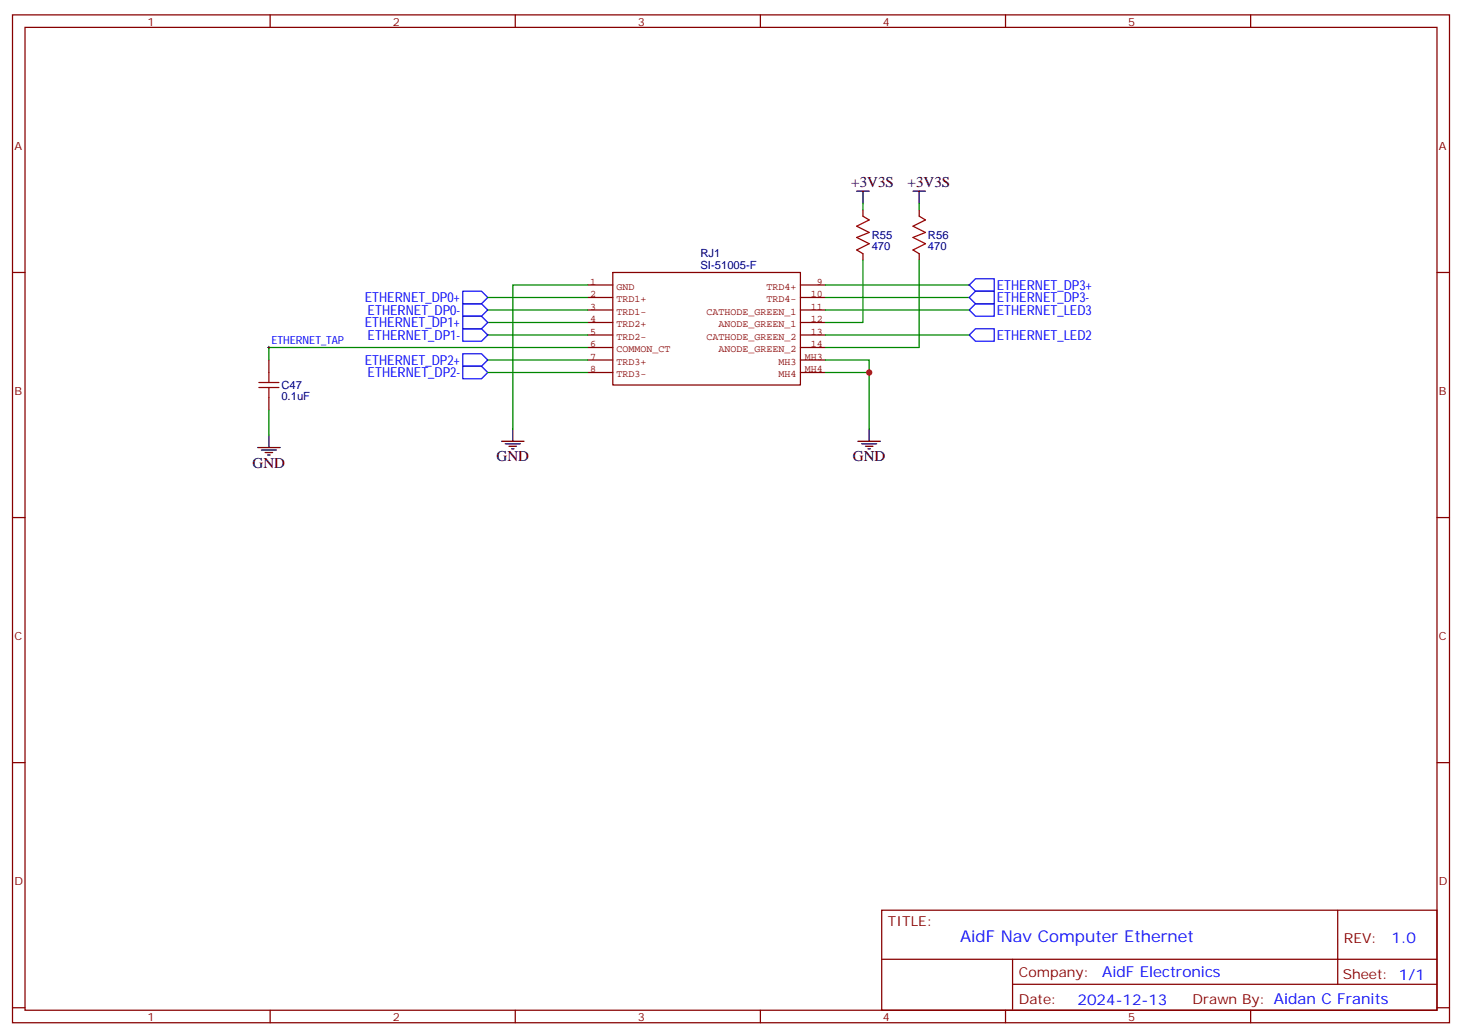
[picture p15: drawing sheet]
<svg xmlns="http://www.w3.org/2000/svg" width="412mm" height="292mm" viewBox="0 0 412 292" stroke-linecap="round" stroke-linejoin="round" font-family="sans-serif">
<defs><g id="words">
<text font-size="4.6" fill="#00f" x="270.8" y="265.8">AidF Nav Computer Ethernet</text>
<g font-size="4.2">
<text x="240.1" y="52.8">+3V3S</text>
<text x="256" y="52.8">+3V3S</text>
<text x="71.3" y="131.9">GND</text>
<text x="140.1" y="130.1">GND</text>
<text x="240.6" y="130.1">GND</text>
</g>
<g font-size="4.2" fill="#00f">
<text x="392.5" y="266">1.0</text>
<text x="310.9" y="275.6">AidF Electronics</text>
<text x="304" y="283.4">2024-12-13</text>
</g>
<g font-size="3.9" fill="#00f">
<text x="281.2" y="81.7">ETHERNET_DP3+</text>
<text x="102.9" y="85.2">ETHERNET_DP0+</text>
<text x="103.7" y="88.8">ETHERNET_DP0-</text>
<text x="281.2" y="85.2">ETHERNET_DP3-</text>
<text x="281.2" y="88.8">ETHERNET_LED3</text>
<text x="102.9" y="92.3">ETHERNET_DP1+</text>
<text x="103.7" y="95.8">ETHERNET_DP1-</text>
<text x="281.2" y="95.8">ETHERNET_LED2</text>
<text x="102.9" y="102.9">ETHERNET_DP2+</text>
<text x="103.7" y="106.4">ETHERNET_DP2-</text>
</g>
<g font-size="3.9" fill="#800">
<text x="250.5" y="261.4">TITLE:</text>
<text x="379.1" y="266">REV:</text>
<text x="287.4" y="275.6">Company:</text>
<text x="378.7" y="276.2">Sheet: 1/1</text>
<text x="287.4" y="283.2">Date:</text>
<text x="336.4" y="283.3">Drawn By: Aidan C Franits</text>
</g>
<g font-size="3.2" fill="#800">
<text x="41.6" y="7.2">1</text>
<text x="110.8" y="7.2">2</text>
<text x="179.9" y="7.2">3</text>
<text x="249.1" y="7.2">4</text>
<text x="318.2" y="7.2">5</text>
<text x="4.1" y="42.3">A</text>
<text x="405.9" y="42.3">A</text>
<text x="4.1" y="111.4">B</text>
<text x="405.9" y="111.4">B</text>
<text x="4.1" y="180.6">C</text>
<text x="405.9" y="180.6">C</text>
<text x="4.1" y="249.7">D</text>
<text x="405.9" y="249.7">D</text>
<text x="41.6" y="288">1</text>
<text x="110.8" y="288">2</text>
<text x="179.9" y="288">3</text>
<text x="249.1" y="288">4</text>
<text x="318.2" y="288">5</text>
</g>
<g font-size="3.2" fill="#000080">
<text x="245.9" y="70.7">470</text>
<text x="245.9" y="67.4">R55</text>
<text x="261.8" y="70.7">470</text>
<text x="261.8" y="67.4">R56</text>
<text x="197.6" y="75.8">SI-51005-F</text>
<text x="197.6" y="72.6">RJ1</text>
<text x="79.4" y="113">0.1uF</text>
<text x="79.4" y="109.8">C47</text>
</g>
<text font-size="3.2" fill="#00f" x="76.6" y="97.2">ETHERNET_TAP</text>
<g font-size="2.8" fill="#840000">
<text x="166.5" y="80.4">1</text>
<text x="166.5" y="83.9">2</text>
<text x="173.9" y="81.7">GND</text>
<text x="216.3" y="81.7">TRD4+</text>
<text x="228.7" y="83.9">10</text>
<text x="230.4" y="80.4">9</text>
<text x="166.5" y="87.4">3</text>
<text x="173.9" y="85.2">TRD1+</text>
<text x="173.9" y="88.8">TRD1-</text>
<text x="199.3" y="88.8">CATHODE_GREEN_1</text>
<text x="216.3" y="85.2">TRD4-</text>
<text x="228.7" y="87.4">11</text>
<text x="166.5" y="90.9">4</text>
<text x="166.5" y="94.5">5</text>
<text x="173.9" y="92.3">TRD2+</text>
<text x="173.9" y="95.8">TRD2-</text>
<text x="199.3" y="95.8">CATHODE_GREEN_2</text>
<text x="202.7" y="92.3">ANODE_GREEN_1</text>
<text x="228.7" y="90.9">12</text>
<text x="228.7" y="94.5">13</text>
<text x="166.5" y="98">6</text>
<text x="166.5" y="101.5">7</text>
<text x="173.9" y="99.4">COMMON_CT</text>
<text x="202.7" y="99.4">ANODE_GREEN_2</text>
<text x="227" y="101.5">MH3</text>
<text x="228.7" y="98">14</text>
<text x="166.5" y="105.1">8</text>
<text x="173.9" y="102.9">TRD3+</text>
<text x="173.9" y="106.4">TRD3-</text>
<text x="219.6" y="102.9">MH3</text>
<text x="219.6" y="106.4">MH4</text>
<text x="227" y="105.1">MH4</text>
</g>
</g></defs>
<g fill="none" stroke="#870000" stroke-width=".35">
<path d="M3.5 4.2h405.4v284.3h-405.4zM7.1 7.7h398.2v277.3h-398.2zM76.2 4.2v3.5M145.3 4.2v3.5M214.5 4.2v3.5M283.6 4.2v3.5M352.8 4.2v3.5M243.4 59.2v1.8M259.3 59.2v1.8M3.5 76.9h3.6M243.4 71.6v1.7M259.3 71.6v1.7"/>
<path d="M405.3 76.9h3.6M75.8 101.6v3.5M75.8 112.1v3.6M3.5 146h3.6M405.3 146h3.6M3.5 215.2h3.6M405.3 215.2h3.6M248.7 256.8h156.6v28.2h-156.6zM377.3 256.8v20.9M248.7 270.6h156.5M285.6 277.7h119.6M285.6 270.6v14.1"/>
<path d="M3.5 284.3h3.6M76.2 285v3.5M145.3 285v3.5M214.5 285v3.5M283.6 285v3.5M352.8 285v3.5M405.3 284.3h3.6"/>
</g>
<g fill="none" stroke="#850000" stroke-width=".35">
<path d="M172.9 76.9h52.9v31.7h-52.9zM165.8 80.4h7.1M165.8 83.9h7.1M165.8 87.5h7.1M165.8 91h7.1M165.8 94.5h7.1M165.8 98h7.1M225.8 80.4h7M225.8 83.9h7M225.8 87.5h7M225.8 91h7M225.8 94.5h7"/>
<path d="M225.8 98h7M165.8 101.6h7.1M165.8 105.1h7.1M225.8 101.6h7M225.8 105.1h7"/>
</g>
<g fill="none" stroke="#000" stroke-width=".35">
<path d="M241.7 53.9h3.5M243.4 53.9v3.6M257.5 53.9h3.6M259.3 53.9v3.6M72.7 126.3h6.3M73.7 127h4.3M74.8 127.7h2.1M75.5 128.4h.7M75.8 122.7v3.6M141.5 124.5h6.3M142.5 125.2h4.3M143.6 125.9h2.1"/>
<path d="M144.3 126.6h.7M144.6 121v3.5M242 124.5h6.4M243.1 125.2h4.2M244.1 125.9h2.1M244.8 126.6h.7M245.2 121v3.5"/>
</g>
<g fill="none" stroke="#008700" stroke-width=".35">
<path d="M243.4 57.5v1.7M259.3 57.5v1.7M243.4 73.3v17.7h-10.6M259.3 73.3v24.7h-26.5M137.6 83.9h28.2M137.6 87.5h28.2M137.6 94.5h28.2M137.6 91h28.2M165.8 80.4h-21.2v40.6M165.8 98h-90v3.6M232.8 83.9h40.6M232.8 87.5h40.6"/>
<path d="M232.8 94.5h40.6M232.8 80.4h40.6M75.8 115.7v7M137.6 105.1h28.2M137.6 101.6h28.2M232.8 101.6h12.4v19.4M232.8 105.1h12.4"/>
</g>
<path d="M275.2 78.6h5.3v3.6h-5.3l-1.8-1.8zM130.5 82.2h5.3l1.8 1.7-1.8 1.8h-5.3zM130.5 85.7h5.3l1.8 1.8-1.8 1.7h-5.3zM130.5 92.7h5.3l1.8 1.8-1.8 1.8h-5.3zM130.5 89.2h5.3l1.8 1.8-1.8 1.7h-5.3zM130.5 99.8h5.3l1.8 1.8-1.8 1.7h-5.3zM273.4 83.9l1.8-1.7h5.3v3.5h-5.3zM275.2 92.7h5.3v3.6h-5.3l-1.8-1.8zM275.2 85.7h5.3v3.5h-5.3l-1.8-1.7zM130.5 103.3h5.3l1.8 1.8-1.8 1.8h-5.3z" fill="none" stroke="#00f" stroke-width=".35"/>
<path d="M75.5 98h.7M75.8 97.7v.7" fill="none" stroke="#000" stroke-width=".28"/>
<path d="M243.4 61l1.8 1.1-3.5 1.7 3.5 1.8-3.5 1.4 3.5 1.8-3.5 1.7 1.7 1.1M259.3 61l1.8 1.1-3.6 1.7 3.6 1.8-3.6 1.4 3.6 1.8-3.6 1.7 1.8 1.1M73 109.3h5.7M73 107.9h5.7M75.8 105.1v2.8M75.8 109.3v2.8" fill="none" stroke="#a10000" stroke-width=".35"/>
<circle cx="245.2" cy="105.1" r=".88" fill="#c00"/>
<use href="#words"/>
</svg>
